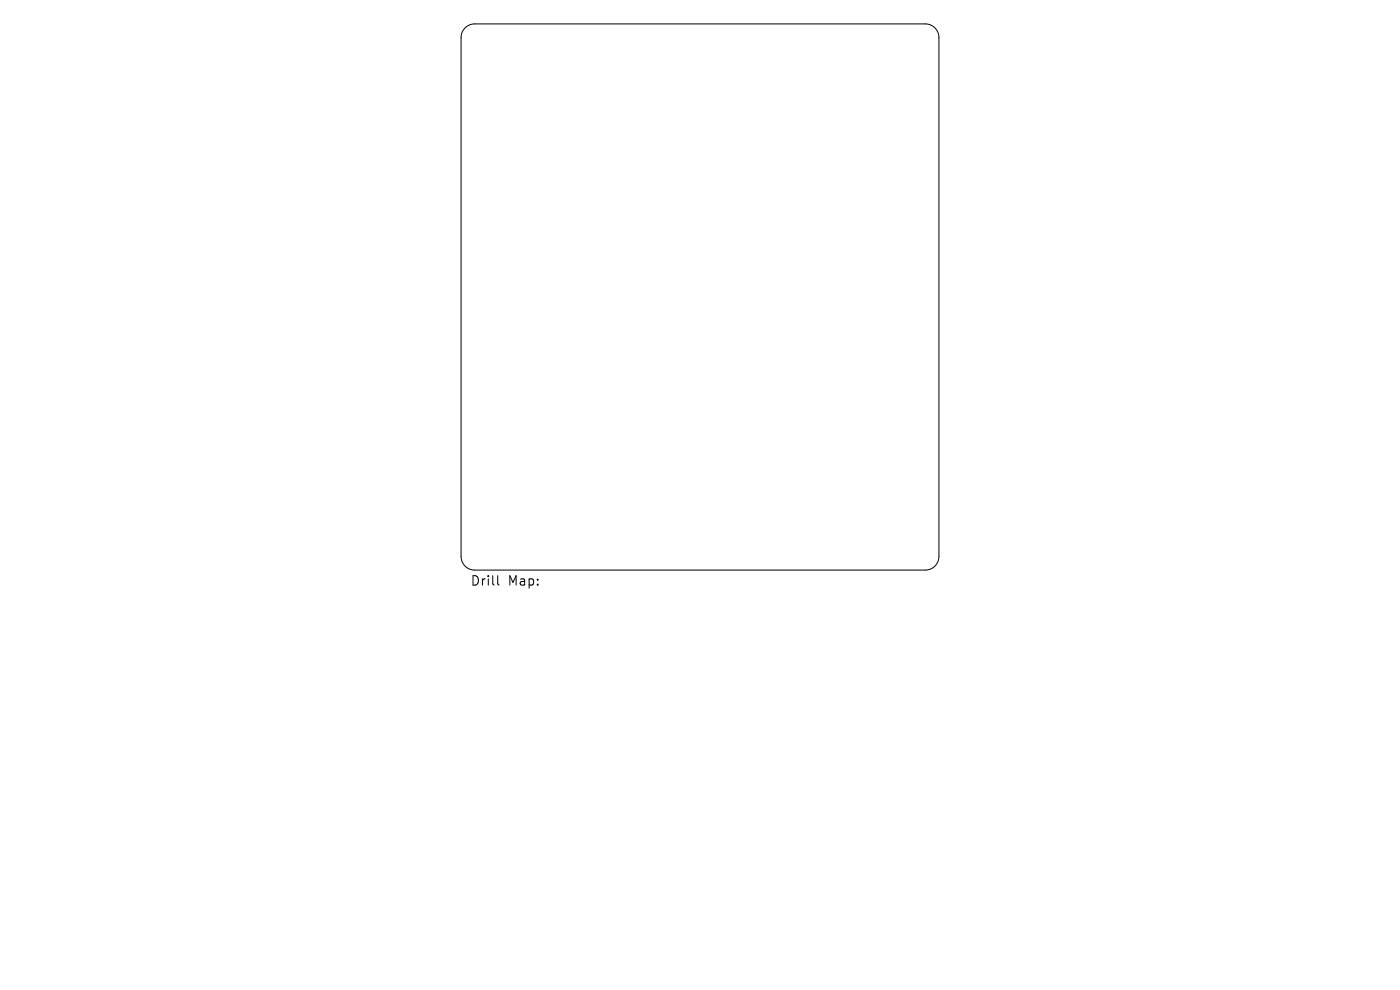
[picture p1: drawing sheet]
<svg xmlns="http://www.w3.org/2000/svg" width="297mm" height="210mm" viewBox="0 0 297 210" stroke-linecap="round" stroke-linejoin="round" font-family="sans-serif">
<defs><g id="words">
<g font-size="2.8">
<text x="99.7" y="124.5">Drill</text>
<text x="107.7" y="124.5">Map:</text>
</g>
</g></defs>
<path d="M98.7 5.9a2.9 2.9 0 0 1 2-.8h95.6a2.9 2.9 0 0 1 2.9 2.9v110a2.9 2.9 0 0 1-2.9 2.9h-95.6a2.9 2.9 0 0 1-2.9-2.9v-110a2.9 2.9 0 0 1 .9-2.1zM105.6 122.1v1.7l.3 .3" fill="none" stroke="#000" stroke-width=".21"/>
<use href="#words"/>
</svg>
